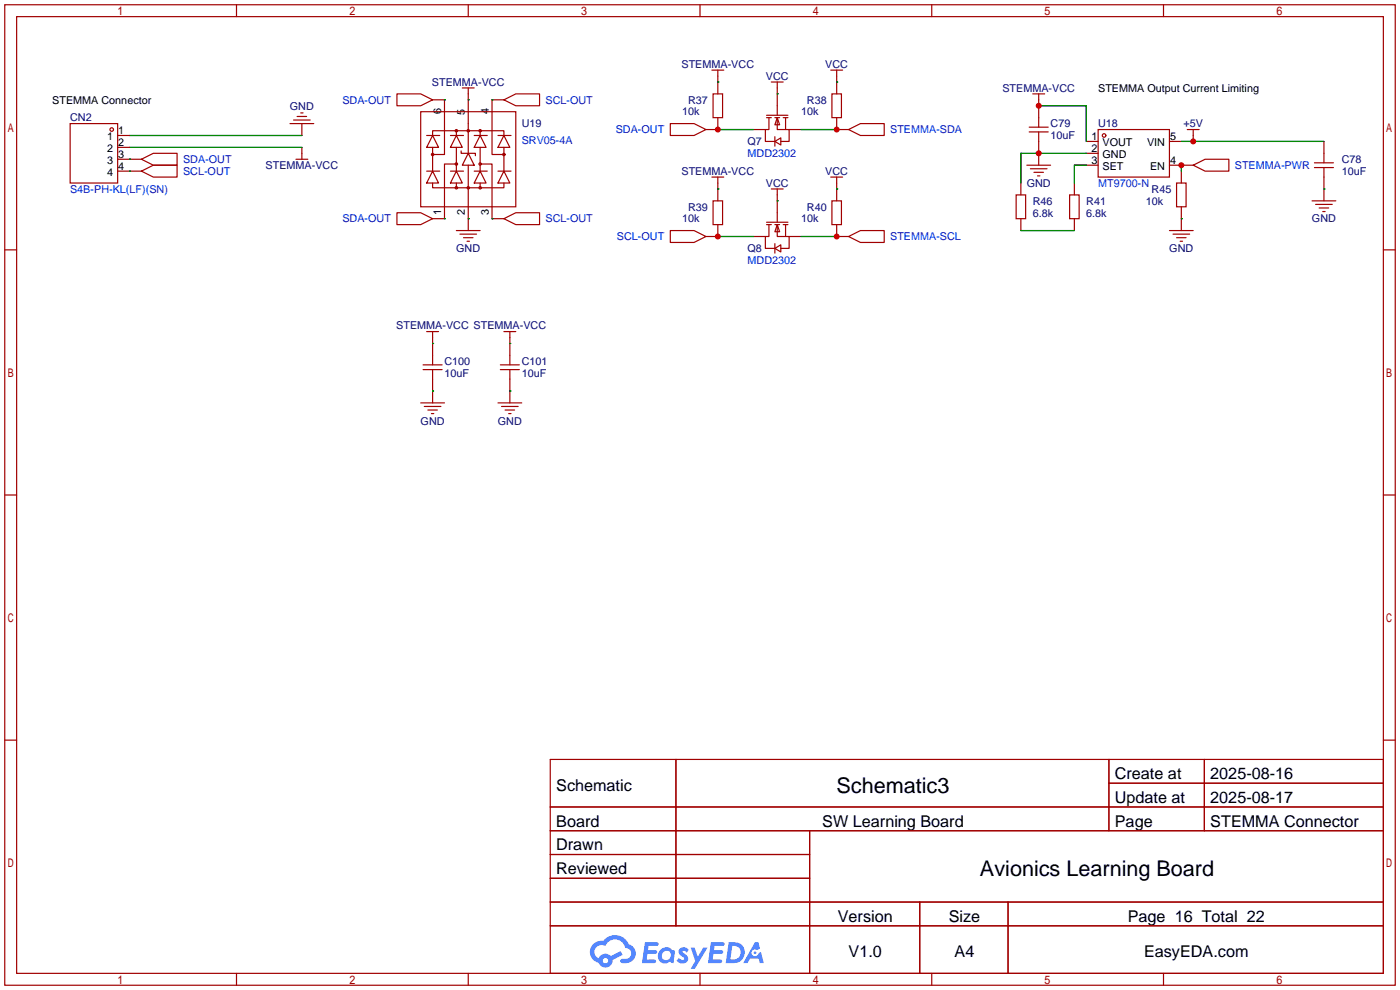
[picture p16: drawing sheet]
<svg xmlns="http://www.w3.org/2000/svg" width="299mm" height="212mm" viewBox="0 0 299 212" stroke-linecap="round" stroke-linejoin="round" font-family="sans-serif">
<defs><g id="words">
<g font-size="4.6">
<text x="178.8" y="169.4">Schematic3</text>
<text x="209.4" y="187.2">Avionics Learning Board</text>
</g>
<g font-size="3.5">
<text x="238.3" y="166.5">Create at</text>
<text x="258.7" y="166.5">2025-08-16</text>
<text x="118.9" y="169.1">Schematic</text>
<text x="238.3" y="171.6">Update at</text>
<text x="258.7" y="171.6">2025-08-17</text>
<text x="118.9" y="176.7">Board</text>
<text x="175.7" y="176.7">SW Learning Board</text>
<text x="238.3" y="176.7">Page</text>
<text x="258.7" y="176.7">STEMMA Connector</text>
<text x="118.9" y="181.8">Drawn</text>
<text x="118.9" y="186.8">Reviewed</text>
<text x="179.1" y="197">Version</text>
<text x="202.8" y="197">Size</text>
<text x="241" y="197">Page 16 Total 22</text>
<text x="181.4" y="204.6">V1.0</text>
<text x="204" y="204.6">A4</text>
<text x="244.5" y="204.6">EasyEDA.com</text>
</g>
<g font-size="2.3" fill="#000080">
<text x="145.7" y="14.5">STEMMA-VCC</text>
<text x="163.7" y="17.1">VCC</text>
<text x="176.4" y="14.5">VCC</text>
<text x="62" y="23.4">GND</text>
<text x="92.3" y="18.3">STEMMA-VCC</text>
<text x="147.1" y="22.1">R37</text>
<text x="172.5" y="22.1">R38</text>
<text x="214.2" y="19.6">STEMMA-VCC</text>
<text x="15" y="26">CN2</text>
<text x="111.5" y="27.2">U19</text>
<text x="145.8" y="24.7">10k</text>
<text x="171.2" y="24.7">10k</text>
<text x="224.5" y="27.2">C79</text>
<text x="224.5" y="29.8">10uF</text>
<text x="234.7" y="27.2">U18</text>
<text x="252.9" y="27.2">+5V</text>
<text x="159.8" y="31">Q7</text>
<text x="286.8" y="34.8">C78</text>
<text x="56.8" y="36.1">STEMMA-VCC</text>
<text x="145.7" y="37.4">STEMMA-VCC</text>
<text x="163.7" y="39.9">VCC</text>
<text x="176.4" y="37.4">VCC</text>
<text x="219.4" y="39.9">GND</text>
<text x="246.1" y="41.2">R45</text>
<text x="286.8" y="37.4">10uF</text>
<text x="145.8" y="47.5">10k</text>
<text x="147.1" y="45">R39</text>
<text x="171.2" y="47.5">10k</text>
<text x="172.5" y="45">R40</text>
<text x="220.7" y="43.7">R46</text>
<text x="220.7" y="46.3">6.8k</text>
<text x="232.2" y="43.7">R41</text>
<text x="232.2" y="46.3">6.8k</text>
<text x="244.9" y="43.7">10k</text>
<text x="280.4" y="47.5">GND</text>
<text x="97.5" y="53.9">GND</text>
<text x="159.8" y="53.9">Q8</text>
<text x="249.9" y="53.9">GND</text>
<text x="84.7" y="70.4">STEMMA-VCC STEMMA-VCC</text>
<text x="95" y="78">C100</text>
<text x="95" y="80.6">10uF</text>
<text x="111.5" y="78">C101</text>
<text x="111.5" y="80.6">10uF</text>
<text x="89.9" y="90.7">GND</text>
<text x="106.4" y="90.7">GND</text>
</g>
<g font-size="2.3">
<text x="11.2" y="22.1">STEMMA Connector</text>
<text x="234.7" y="19.6">STEMMA Output Current Limiting</text>
<text x="22.9" y="30">1</text>
<text x="25.3" y="28.7">1</text>
<text x="94.3" y="24.4" transform="rotate(-90 94.3 24.4)">6</text>
<text x="99.4" y="24.6" transform="rotate(-90 99.4 24.6)">5</text>
<text x="104.4" y="24.4" transform="rotate(-90 104.4 24.4)">4</text>
<text x="233.3" y="30">1</text>
<text x="250.1" y="30">5</text>
<text x="22.9" y="32.5">2</text>
<text x="22.9" y="35.1">3</text>
<text x="25.3" y="31.3">2</text>
<text x="25.3" y="33.8">3</text>
<text x="233.3" y="32.5">2</text>
<text x="233.3" y="35.1">3</text>
<text x="235.6" y="31.3">VOUT</text>
<text x="235.6" y="33.8">GND</text>
<text x="245.1" y="31.3">VIN</text>
<text x="250.1" y="35.1">4</text>
<text x="22.9" y="37.6">4</text>
<text x="25.3" y="36.3">4</text>
<text x="235.6" y="36.3">SET</text>
<text x="245.8" y="36.3">EN</text>
<text x="94.3" y="46" transform="rotate(-90 94.3 46)">1</text>
<text x="99.4" y="46" transform="rotate(-90 99.4 46)">2</text>
<text x="104.4" y="46" transform="rotate(-90 104.4 46)">3</text>
</g>
<g font-size="2.3" fill="#00f">
<text x="73.2" y="22.1">SDA-OUT</text>
<text x="116.6" y="22.1">SCL-OUT</text>
<text x="131.6" y="28.5">SDA-OUT</text>
<text x="190.2" y="28.5">STEMMA-SDA</text>
<text x="39.1" y="34.8">SDA-OUT</text>
<text x="111.5" y="30.8">SRV05-4A</text>
<text x="159.8" y="33.6">MDD2302</text>
<text x="15" y="41.2">S4B-PH-KL(LF)(SN)</text>
<text x="39.1" y="37.4">SCL-OUT</text>
<text x="234.7" y="39.9">MT9700-N</text>
<text x="263.9" y="36.1">STEMMA-PWR</text>
<text x="73.2" y="47.5">SDA-OUT</text>
<text x="116.6" y="47.5">SCL-OUT</text>
<text x="131.9" y="51.4">SCL-OUT</text>
<text x="190.2" y="51.4">STEMMA-SCL</text>
<text x="159.8" y="56.4">MDD2302</text>
</g>
</g></defs>
<g fill="none" stroke="#a10000" stroke-width=".25">
<path d="M1 1h297.2v209.6h-297.2zM3.6 3.6h292.1v204.4h-292.1zM50.5 1v2.6M100.1 1v2.6M149.6 1v2.6M199.1 1v2.6M248.7 1v2.6M1 53.4h2.6M295.7 53.4h2.5M1 105.8h2.6M295.7 105.8h2.5M1 158.2h2.6"/>
<path d="M295.7 158.2h2.5M117.6 162.3h178.1v45.7h-178.1zM117.6 172.5h178.1M117.6 177.5h178.1M144.5 162.3v35.6M173 177.5v30.5M237 162.3v15.2M237 167.4h58.7M257.4 162.3v15.2M117.6 182.6h55.4M117.6 192.8h178.1M117.6 187.7h55.4"/>
<path d="M117.6 197.9h178.1M196.6 192.8v15.2M215.4 192.8v15.2M50.5 208v2.6M100.1 208v2.6M149.6 208v2.6M199.1 208v2.6M248.7 208v2.6"/>
</g>
<g fill="#5487ff">
<path d="M145.3 202.7a1.3 1.3 0 0 1 1.9 .3l-.4 .6a.54 .54 0 0 0-.9-.2l.1 .2a1.34 1.34 0 0 1 .9 1.8 1.47 1.47 0 0 1-2.3-.1l.5-.6 .8 .5a.31 .31 0 0 0 .4-.3 .31 .31 0 0 0-.3-.4 1.12 1.12 0 0 1-.7-1.8z"/>
<path d="M147.6 202.5h.9l.6 2 1.2-2h.9l-2.7 4.6h-.9l1-1.7z"/>
<path d="M137.8 201.4h1.7a1.31 1.31 0 0 1 1.2 .2 .4 .4 0 0 1-.3 .5l-1.8 .1-.1 .9h1.6a.4 .4 0 0 1 .4 .4 .4 .4 0 0 1-.5 .4h-1.6l-.2 1.2h1.4a.46 .46 0 0 1 .5 0 .46 .46 0 0 1 .1 .5l-.4 .2h-2.6z"/>
<path d="M151.9 201.4h1.7a1.32 1.32 0 0 1 1.2 .2 .39 .39 0 0 1-.3 .5l-1.8 .1-.1 .9h1.6a.4 .4 0 0 1 .4 .4 .4 .4 0 0 1-.4 .4h-1.7l-.2 1.2h1.4a.46 .46 0 0 1 .5 0 .46 .46 0 0 1 .1 .5l-.4 .2h-2.6z"/>
<path d="M161.3 201.4h.8l.3 1.3-.6 .4a.75 .75 0 0 0-1.1 .3 .75 .75 0 0 0 .5 1 .75 .75 0 0 0 .9-.7l.5-.2 .6 2.3h-.8l-.3-.9h-1.8l-.5 .9h-1z"/>
<path d="M155.7 201.4l-.6 4.4h1.5a2.27 2.27 0 0 0 2.6-2.2 2.27 2.27 0 0 0-2.7-2.2zM156.5 202.1a1.5 1.5 0 0 1 1.8 1.6 1.5 1.5 0 0 1-1.9 1.4h-.3z"/>
<path d="M141.2 203a1.6 1.6 0 0 0-.3 2.3 1.6 1.6 0 0 0 2.3 .2l.7 .3 .3-2.4-.1-.3-.5-.1a1.58 1.58 0 0 0-2.4 0zM141.8 203.5a.98 .98 0 0 1 1.6 .4 .98 .98 0 0 1-1.1 1.3 .94 .94 0 0 1-.9-.7 .94 .94 0 0 1 .4-1z"/>
<path d="M126.8 201.8a2.37 2.37 0 0 0 1.1 4 1.54 1.54 0 0 0 1.8 1 1.54 1.54 0 0 0 1.2-1.6l2.2-1.1-.5-.8-2 1a1.57 1.57 0 0 0-2.7 .5 1.5 1.5 0 0 1-.7-2.1 1.5 1.5 0 0 1 2.2-.5 2.23 2.23 0 0 1 2.3-1.4 2.23 2.23 0 0 1 2 1.8 1.16 1.16 0 0 1 1.2 1.1 1.16 1.16 0 0 1-1.1 1.2h-.7a.47 .47 0 0 0-.5 .4 .47 .47 0 0 0 .4 .5 2.17 2.17 0 0 0 2.5-.9 2.17 2.17 0 0 0-.3-2.7l-.8-.4a3.2 3.2 0 0 0-5.5-.7l-1.1 .1zM128.8 205.3a.6 .6 0 0 1 1.2 0 .6 .6 0 0 1-1.2 0z"/>
<circle cx="161.4" cy="203.6" r=".28"/>
</g>
<g fill="none" stroke="#a10000" stroke-width=".25">
<path d="M98.8 18.8h2.5M100.1 18.8v14M152.1 15h2.6M153.4 15v5.1M164.8 17.5h2.6M166.1 17.5v7.1M177.5 15h2.6M178.8 15v5.1M15 26.4h10.1v12.7h-10.1zM25.1 36.6h5.1M25.1 34h5.1M25.1 29h2.6"/>
<path d="M25.1 31.5h2.6M30.2 36.6l2.6-1.3h5v2.5h-5zM30.2 34l2.6-1.2h5v2.5h-5zM62 26.4h5.1M62.7 25.7h3.6M63.2 34h2.6M63.5 24.9h2M64.3 24.1h.5M64.5 26.4v2.6M64.5 31.5v2.5M84.8 20.1h5.1l2.6 1.2-2.6 1.3h-5.1zM89.9 23.9h20.3v20.3h-20.3z"/>
<path d="M91.2 36.6h2.8M91.2 29h2.8M92.5 21.3h2.5v11.7h-2.5M92.5 29v-1.1h15.2v1.1M92.5 39.1v1h15.2v-1M92.5 36.6l1.2 2.5h-2.5zM92.5 29l1.2 2.5h-2.5zM92.5 31.5v5.1M96.3 36.6h2.8M96.3 29h2.8M97.5 35.1h-2.5v11.6h-2.5M97.5 36.6l1.3 2.5h-2.5z"/>
<path d="M97.5 29l1.3 2.5h-2.5zM97.5 27.9v1.1M97.5 31.5v5.1M97.5 39.1v1M98.6 32.3v.5h3v.5M100.1 32.8l1.2 2.5h-2.5zM100.1 35.3v14M101.3 36.6h2.8M101.3 29h2.8M102.6 35.1h2.6v11.6h2.5M102.6 36.6l1.3 2.5h-2.6zM102.6 29l1.3 2.5h-2.6z"/>
<path d="M102.6 27.9v1.1M102.6 31.5v5.1M102.6 39.1v1M106.4 36.6h2.8M106.4 29h2.8M107.7 21.3h-2.5v11.7h2.5M107.7 36.6l1.3 2.5h-2.6zM107.7 29l1.3 2.5h-2.6zM107.7 21.3l2.5-1.2h5.1v2.5h-5.1zM107.7 31.5v5.1M143.3 26.4h5l2.6 1.3-2.6 1.3h-5zM152.1 37.8h2.6"/>
<path d="M152.4 20.1h2v5h-2zM153.4 25.1v2.6h-2.5M153.4 37.8v5.1M161 27.7h2.6M163.8 24.6h4.6M163.8 25.1h1M164.3 25.1v2.6h-.7v2.5h2M165.6 30.2l1.3-.7v1.5zM165.6 29.2v2M165.6 25.1h1M166.1 25.1l.5 1.6h-1zM166.1 25.1v2.6h2.6v2.5h-1.8"/>
<path d="M167.4 25.1h1M167.9 25.1v2.6M168.7 27.7h2.5M177.5 37.8h2.6M177.8 20.1h2v5h-2zM178.8 25.1v2.6h2.6M178.8 37.8v5.1M181.4 27.7l2.5-1.3h5.1v2.6h-5.1zM218.2 39.1v2.6M219.5 35.3h5M220 28.2h4M220 27.2h4"/>
<path d="M220.2 36.1h3.6M220.7 20.1h2.6M221 36.8h2M221.7 37.6h.5M222 20.1v7.1M222 28.2v7.1M229.6 39.1v2.6M232.2 30.2h2.5M232.2 32.8h2.5M232.2 35.3h2.5M234.7 27.7h15.2v10.1h-15.2zM249.9 30.2h2.6"/>
<path d="M249.9 35.3h5.1M251.5 39.1h2v5.1h-2zM252.5 36.6v2.5M253.7 27.7h2.6M255 35.3l2.6-1.3h5v2.6h-5zM255 27.7v2.5M280.9 35.8h4.1M280.9 34.8h4.1M283 30.2v4.6M283 35.8v7.1M84.8 45.5h5.1l2.6 1.2-2.6 1.3h-5.1zM97.5 49.3h5.1"/>
<path d="M98.3 50h3.6M99.1 50.8h2M99.8 51.6h.5M107.7 46.7l2.5-1.2h5.1v2.5h-5.1zM143.3 49.3h5l2.6 1.2-2.6 1.3h-5zM152.4 42.9h2v5.1h-2zM153.4 48v2.5h-2.5M161 50.5h2.6M163.8 47.5h4.6M163.8 48h1M164.3 48v2.5h-.7v2.6h2M164.8 40.4h2.6"/>
<path d="M165.6 53.1l1.3-.8v1.5zM165.6 52.1v2M165.6 48h1M166.1 48l.5 1.5h-1zM166.1 48v2.5h2.6v2.6h-1.8M166.1 40.4v7.1M167.4 48h1M167.9 48v2.5M168.7 50.5h2.5M177.8 42.9h2v5.1h-2zM178.8 48v2.5h2.6M181.4 50.5l2.5-1.2h5.1v2.5h-5.1z"/>
<path d="M217.2 41.7h2v5h-2zM218.2 46.7v2.6M228.6 41.7h2v5h-2zM229.6 46.7v2.6M249.9 49.3h5.1M250.7 50h3.6M251.5 50.8h2M252.2 51.6h.5M252.5 44.2v5.1M280.4 42.9h5.1M281.2 43.7h3.5M281.9 44.4h2.1"/>
<path d="M282.7 45.2h.5M90.4 79h4.1M90.4 78h4.1M91.2 70.9h2.5M92.5 70.9v7.1M92.5 79v7.1M106.9 79h4.1M106.9 78h4.1M107.7 70.9h2.5M109 70.9v7.1M109 79v7.1M89.9 86.1h5.1"/>
<path d="M90.7 86.9h3.5M91.4 87.6h2.1M92.2 88.4h.5M106.4 86.1h5.1M107.2 86.9h3.5M107.9 87.6h2.1M108.7 88.4h.5"/>
<circle cx="23.9" cy="27.7" r=".38"/>
<circle cx="92.5" cy="33" r=".25"/>
<circle cx="97.5" cy="27.9" r=".25"/>
<circle cx="97.5" cy="35.1" r=".25"/>
<circle cx="100.1" cy="27.9" r=".25"/>
<circle cx="102.6" cy="27.9" r=".25"/>
<circle cx="102.6" cy="35.1" r=".25"/>
<circle cx="107.7" cy="33" r=".25"/>
<circle cx="236" cy="29" r=".38"/>
<circle cx="97.5" cy="40.1" r=".25"/>
<circle cx="100.1" cy="40.1" r=".25"/>
<circle cx="102.6" cy="40.1" r=".25"/>
</g>
<g fill="none" stroke="#008700" stroke-width=".25">
<path d="M153.4 17.5h.1M178.8 17.5h.1M27.7 36.6h.1M27.7 34h.1M27.7 29h36.8M27.7 31.5h36.8M95 21.3h.1M100.1 21.3h.1M105.2 21.3h.1M153.4 27.7h7.6M166.1 20.1h.1M171.2 27.7h7.6"/>
<path d="M222 22.6h10.2v7.6M232.2 35.3h-2.6v3.8M232.2 32.8h-14v6.3M252.5 30.2h30.5M252.5 35.3v1.3M95 46.7h.1M100.1 46.7h.1M105.2 46.7h.1M153.4 40.4h.1M153.4 50.5h7.6M166.1 42.9h.1M171.2 50.5h7.6"/>
<path d="M178.8 40.4h.1M218.2 49.3h11.4M252.5 46.7h.1M283 40.4h.1M92.5 73.4h.1M109 73.4h.1M92.5 83.6h.1M109 83.6h.1"/>
</g>
<g fill="#c00">
<circle cx="153.4" cy="27.7" r=".63"/>
<circle cx="178.8" cy="27.7" r=".63"/>
<circle cx="153.4" cy="50.5" r=".63"/>
<circle cx="178.8" cy="50.5" r=".63"/>
<circle cx="255" cy="30.2" r=".63"/>
<circle cx="222" cy="22.6" r=".63"/>
<circle cx="252.5" cy="35.3" r=".63"/>
<circle cx="222" cy="32.8" r=".63"/>
</g>
<use href="#words"/>
</svg>
